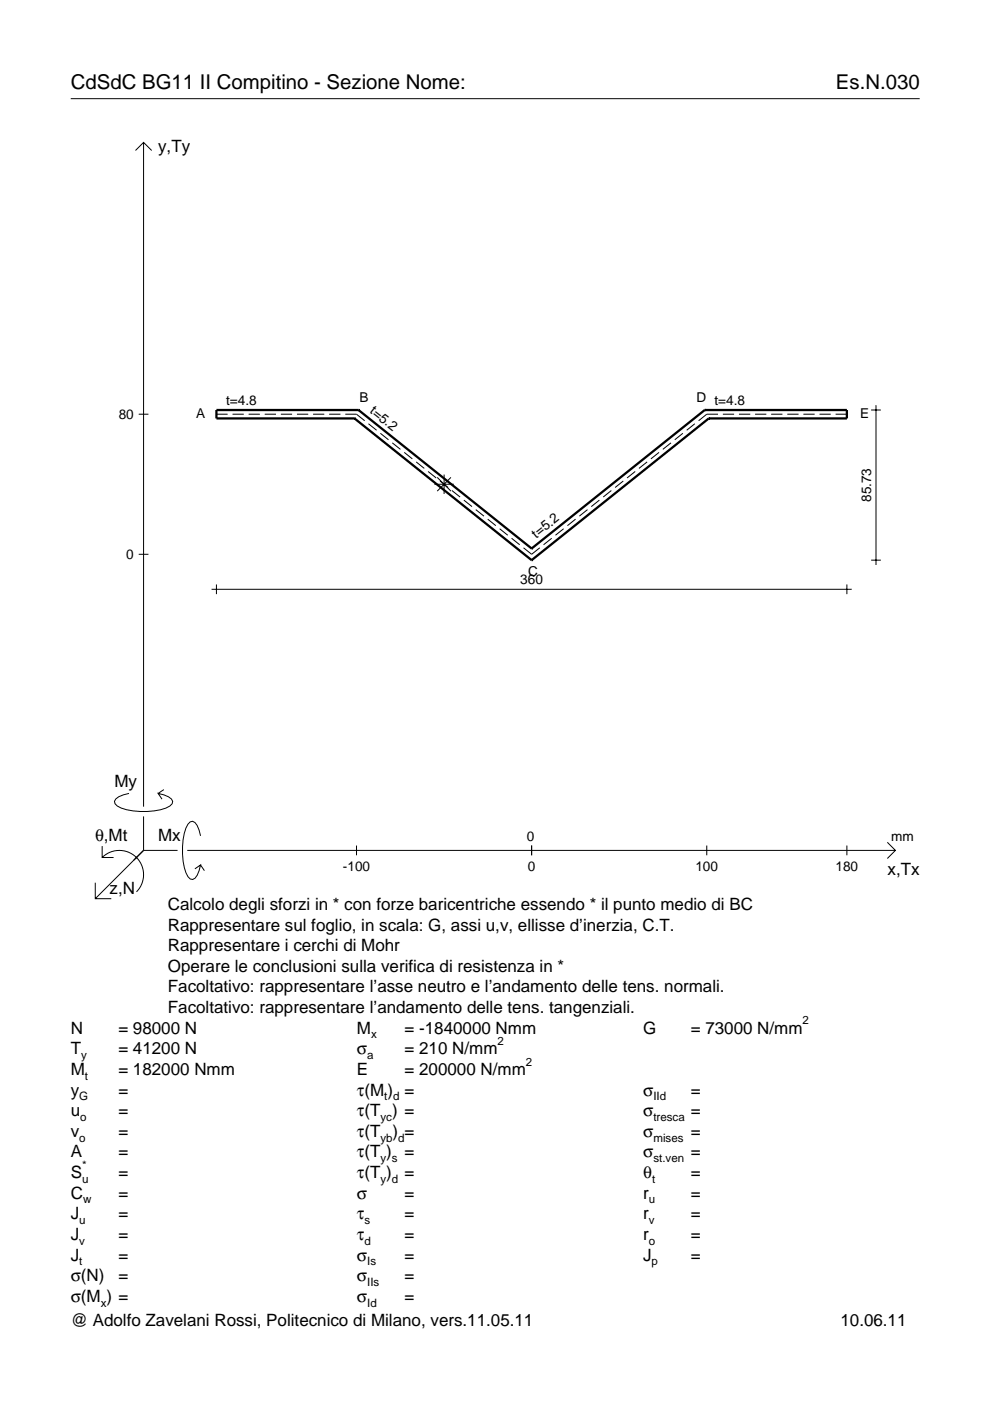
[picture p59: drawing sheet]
<svg xmlns="http://www.w3.org/2000/svg" width="210mm" height="297mm" viewBox="0 0 210 297" stroke-linecap="round" stroke-linejoin="round" font-family="sans-serif">
<defs><g id="words">
<g font-size="4.3">
<text x="15" y="18.9">CdSdC BG11 II Compitino - Sezione Nome:</text>
<text x="177.2" y="18.9">Es.N.030</text>
</g>
<g font-size="3.6">
<text x="33.5" y="32.3">y,Ty</text>
<text x="24.3" y="166.9">My</text>
<text x="20.1" y="178.2">θ,Mt</text>
<text x="33.5" y="178.2">Mx</text>
<text x="188.2" y="185.5">x,Tx</text>
<text x="23.2" y="189.6">z,N</text>
<text x="35.6" y="192.9">Calcolo degli sforzi in * con forze baricentriche essendo * il punto medio di BC</text>
<text x="35.6" y="197.3">Rappresentare sul foglio, in scala: G, assi u,v, ellisse d’inerzia, C.T.</text>
<text x="35.6" y="201.7">Rappresentare i cerchi di Mohr</text>
<text x="35.6" y="206">Operare le conclusioni sulla verifica di resistenza in *</text>
<text x="35.6" y="210.4">Facoltativo: rappresentare l’asse neutro e l’andamento delle tens. normali.</text>
<text x="35.6" y="214.8">Facoltativo: rappresentare l’andamento delle tens. tangenziali.</text>
<text x="15" y="219.2">N</text>
<text x="25.1" y="219.2">= 98000 N</text>
<text x="75.7" y="219.2">M</text>
<text x="85.8" y="219.2">= -1840000 Nmm</text>
<text x="136.4" y="219.2">G</text>
<text x="146.5" y="219.2">= 73000 N/mm</text>
<text x="15" y="227.9">M</text>
<text x="15" y="223.5">T</text>
<text x="25.1" y="227.9">= 182000 Nmm</text>
<text x="25.1" y="223.5">= 41200 N</text>
<text x="75.7" y="223.5">σ</text>
<text x="75.7" y="227.9">E</text>
<text x="85.8" y="223.5">= 210 N/mm</text>
<text x="85.8" y="227.9">= 200000 N/mm</text>
<text x="15" y="232.3">y</text>
<text x="25.1" y="232.3">=</text>
<text x="75.7" y="232.3">τ(M ) =</text>
<text x="136.4" y="232.3">σ</text>
<text x="146.5" y="232.3">=</text>
<text x="15" y="236.7">u</text>
<text x="25.1" y="236.7">=</text>
<text x="75.7" y="236.7">τ(T ) =</text>
<text x="136.4" y="236.7">σ</text>
<text x="146.5" y="236.7">=</text>
<text x="15" y="245.4">A</text>
<text x="15" y="241">v</text>
<text x="25.1" y="241">=</text>
<text x="25.1" y="245.4">=</text>
<text x="75.7" y="245.4">τ(T )</text>
<text x="75.7" y="241">τ(T</text>
<text x="83.3" y="241">) =</text>
<text x="85.8" y="245.4">=</text>
<text x="136.4" y="241">σ</text>
<text x="136.4" y="245.4">σ</text>
<text x="146.5" y="241">=</text>
<text x="146.5" y="245.4">=</text>
<text x="15" y="249.8">S</text>
<text x="25.1" y="249.8">=</text>
<text x="75.7" y="249.8">τ(T )</text>
<text x="85.8" y="249.8">=</text>
<text x="136.4" y="249.8">θ</text>
<text x="146.5" y="249.8">=</text>
<text x="15" y="254.2">C</text>
<text x="25.1" y="254.2">=</text>
<text x="75.7" y="254.2">σ</text>
<text x="85.8" y="254.2">=</text>
<text x="136.4" y="254.2">r</text>
<text x="146.5" y="254.2">=</text>
<text x="15" y="262.9">J</text>
<text x="15" y="258.5">J</text>
<text x="25.1" y="262.9">=</text>
<text x="25.1" y="258.5">=</text>
<text x="75.7" y="258.5">τ</text>
<text x="75.7" y="262.9">τ</text>
<text x="85.8" y="258.5">=</text>
<text x="85.8" y="262.9">=</text>
<text x="136.4" y="262.9">r</text>
<text x="136.4" y="258.5">r</text>
<text x="146.5" y="262.9">=</text>
<text x="146.5" y="258.5">=</text>
<text x="15" y="267.3">J</text>
<text x="25.1" y="267.3">=</text>
<text x="75.7" y="267.3">σ</text>
<text x="85.8" y="267.3">=</text>
<text x="136.4" y="267.3">J</text>
<text x="146.5" y="267.3">=</text>
<text x="15" y="271.7">σ(N)</text>
<text x="25.1" y="271.7">=</text>
<text x="75.7" y="271.7">σ</text>
<text x="85.8" y="271.7">=</text>
<text x="15" y="276">σ(M ) =</text>
<text x="15" y="281.2">@ Adolfo Zavelani Rossi, Politecnico di Milano, vers.11.05.11</text>
<text x="75.7" y="276">σ</text>
<text x="85.8" y="276">=</text>
<text x="178.2" y="281.2">10.06.11</text>
</g>
<g font-size="2.9">
<text x="25.2" y="88.8">80</text>
<text x="41.6" y="88.7">A</text>
<text x="47.9" y="85.9">t=4.8</text>
<text x="76.2" y="85.3">B</text>
<text x="78.3" y="87.4" transform="rotate(39 78.3 87.4)">t=5.2</text>
<text x="147.7" y="85.3">D t=4.8</text>
<text x="182.4" y="88.7">E</text>
<text x="184.7" y="106.4" transform="rotate(-90 184.7 106.4)">85.73</text>
<text x="26.8" y="118.5">0</text>
<text x="113.7" y="114.2" transform="rotate(-39 113.7 114.2)">t=5.2</text>
<text x="110.3" y="123.9">360</text>
<text x="112" y="122.1">C</text>
<text x="111.7" y="178.2">0</text>
<text x="189" y="178.2">mm</text>
<text x="72.7" y="184.7">-100</text>
<text x="111.9" y="184.7">0</text>
<text x="147.4" y="184.7">100</text>
<text x="177.2" y="184.7">180</text>
</g>
<g font-size="2.4">
<text x="78.7" y="220.2">x</text>
<text x="105.5" y="221.5">2</text>
<text x="170.2" y="217.2">2</text>
<text x="17.2" y="224.5">y</text>
<text x="77.9" y="224.5">a</text>
<text x="111.5" y="225.9">2</text>
<text x="16.8" y="233.3">G</text>
<text x="18" y="228.9">t</text>
<text x="81.5" y="233.3">t d</text>
<text x="138.5" y="233.3">IId</text>
<text x="17" y="237.7">o</text>
<text x="80.7" y="237.7">yc</text>
<text x="138.5" y="237.7">tresca</text>
<text x="16.8" y="242">o</text>
<text x="80.7" y="242">yb d</text>
<text x="138.5" y="242">mises</text>
<text x="17.4" y="250.8">u</text>
<text x="17.4" y="247.8">*</text>
<text x="80.7" y="246.4">y s</text>
<text x="80.7" y="250.8">y d</text>
<text x="138.2" y="250.8">t</text>
<text x="138.5" y="246.4">st.ven</text>
<text x="17.6" y="255.2">w</text>
<text x="137.6" y="255.2">u</text>
<text x="16.8" y="263.9">v</text>
<text x="16.8" y="259.5">u</text>
<text x="77.3" y="259.5">s</text>
<text x="77.3" y="263.9">d</text>
<text x="137.6" y="263.9">o</text>
<text x="137.6" y="259.5">v</text>
<text x="16.8" y="268.3">t</text>
<text x="77.9" y="268.3">Is</text>
<text x="138.2" y="268.3">p</text>
<text x="77.9" y="272.7">IIs</text>
<text x="21.4" y="277">x</text>
<text x="77.9" y="277">Id</text>
</g>
</g></defs>
<g fill="none" stroke="#000" stroke-width=".21">
<path d="M15 20.9h180M28.7 31.9l1.7-1.7 1.8 1.7M30.4 30.2v140.8M29.4 87.8h2.1M45.9 87.8h2.4M49.3 87.8h2.4M52.7 87.8h2.4M56.1 87.8h2.4M59.5 87.8h2.4M63 87.8h2.3M66.4 87.8h2.4M69.8 87.8h2.4"/>
<path d="M73.2 87.8h2.4l1.7 1.4M78.1 89.8l1.7 1.4M80.6 91.9l1.8 1.3M83.2 93.9l1.7 1.4M85.7 95.9l1.7 1.4M88.2 97.9l1.8 1.4M90.8 100l1.7 1.3M134.7 100l-1.8 1.3M137.2 97.9l-1.7 1.4M139.7 95.9l-1.7 1.4M142.3 93.9l-1.8 1.4M144.8 91.9l-1.7 1.3"/>
<path d="M147.3 89.8l-1.7 1.4M152.2 87.8h-2.4l-1.7 1.4M153.3 87.8h2.3M156.7 87.8h2.4M160.1 87.8h2.4M163.5 87.8h2.4M166.9 87.8h2.4M170.3 87.8h2.4M173.8 87.8h2.3M177.2 87.8h2.4M184.7 86.9h2.1M185.7 85.9v33.9"/>
<path d="M29.4 117.5h2.1M92.1 102.7h4.1M92.7 101.2l2.9 2.9M93.3 102l1.7 1.4M94.2 100.6v4.1M95.6 101.2l-2.9 2.9M95.8 104l1.7 1.4M98.3 106l1.8 1.4M100.9 108.1l1.7 1.3M103.4 110.1l1.7 1.4M105.9 112.1l1.8 1.4M108.5 114.1l1.7 1.4"/>
<path d="M111 116.1l1.7 1.4 1.7-1.4M117 114.1l-1.8 1.4M119.5 112.1l-1.7 1.4M122 110.1l-1.7 1.4M124.6 108.1l-1.8 1.3M127.1 106l-1.7 1.4M129.6 104l-1.7 1.4M132.1 102l-1.7 1.4M184.7 118.8h2.1M44.9 124.9h135.7M45.9 123.9v2.1M179.6 123.9v2.1"/>
<path d="M21.7 179.4v2.4h2.4M27.3 168.2a3.6 3.6 0 0 0-3 1.7l.1 .5a5.6 5.6 0 0 0 3.8 1.5 13.4 13.4 0 0 0 7.8-1l.5-.5 .1-.5a3.6 3.6 0 0 0-3.1-1.7l.8 1.2M30.4 173.1v7.2M34.7 167.4l-1.2 .8M42.5 177.2a3.6 3.6 0 0 0-1.7-3.1l-.5 .2a5.7 5.7 0 0 0-1.5 3.7 13.3 13.3 0 0 0 1 7.9l.5 .5 .5 .1a3.6 3.6 0 0 0 1.7-3.1l-1.2 .8M75.6 179.3v2M112.7 179.3v2M149.8 179.3v2M179.6 179.3v2M188.1 178.6l1.7 1.7-1.7 1.7M20.2 187.2v3.3h3.4M21.7 181.8a5.1 5.1 0 0 1 7.2 0 5.1 5.1 0 0 1 0 7.3"/>
<path d="M30.4 180.3l-10.2 10.2M30.4 180.3h7.2M39.7 180.3h150.1M42.5 183.4l.8 1.2"/>
</g>
<path d="M75.2 88.7h.1M75.2 88.7l37.5 30.1M76 86.9h.1M76 86.9h-30.1v1.8h29.3M76 86.9l36.7 29.4M149.4 86.9h.1M149.4 86.9h30.2v1.8h-29.3M149.4 86.9l-36.7 29.4M150.3 88.7h.1M150.3 88.7l-37.6 30.1M112.7 118.8h.1M112.7 116.3h.1" fill="none" stroke="#000" stroke-width=".48"/>
<use href="#words"/>
</svg>
